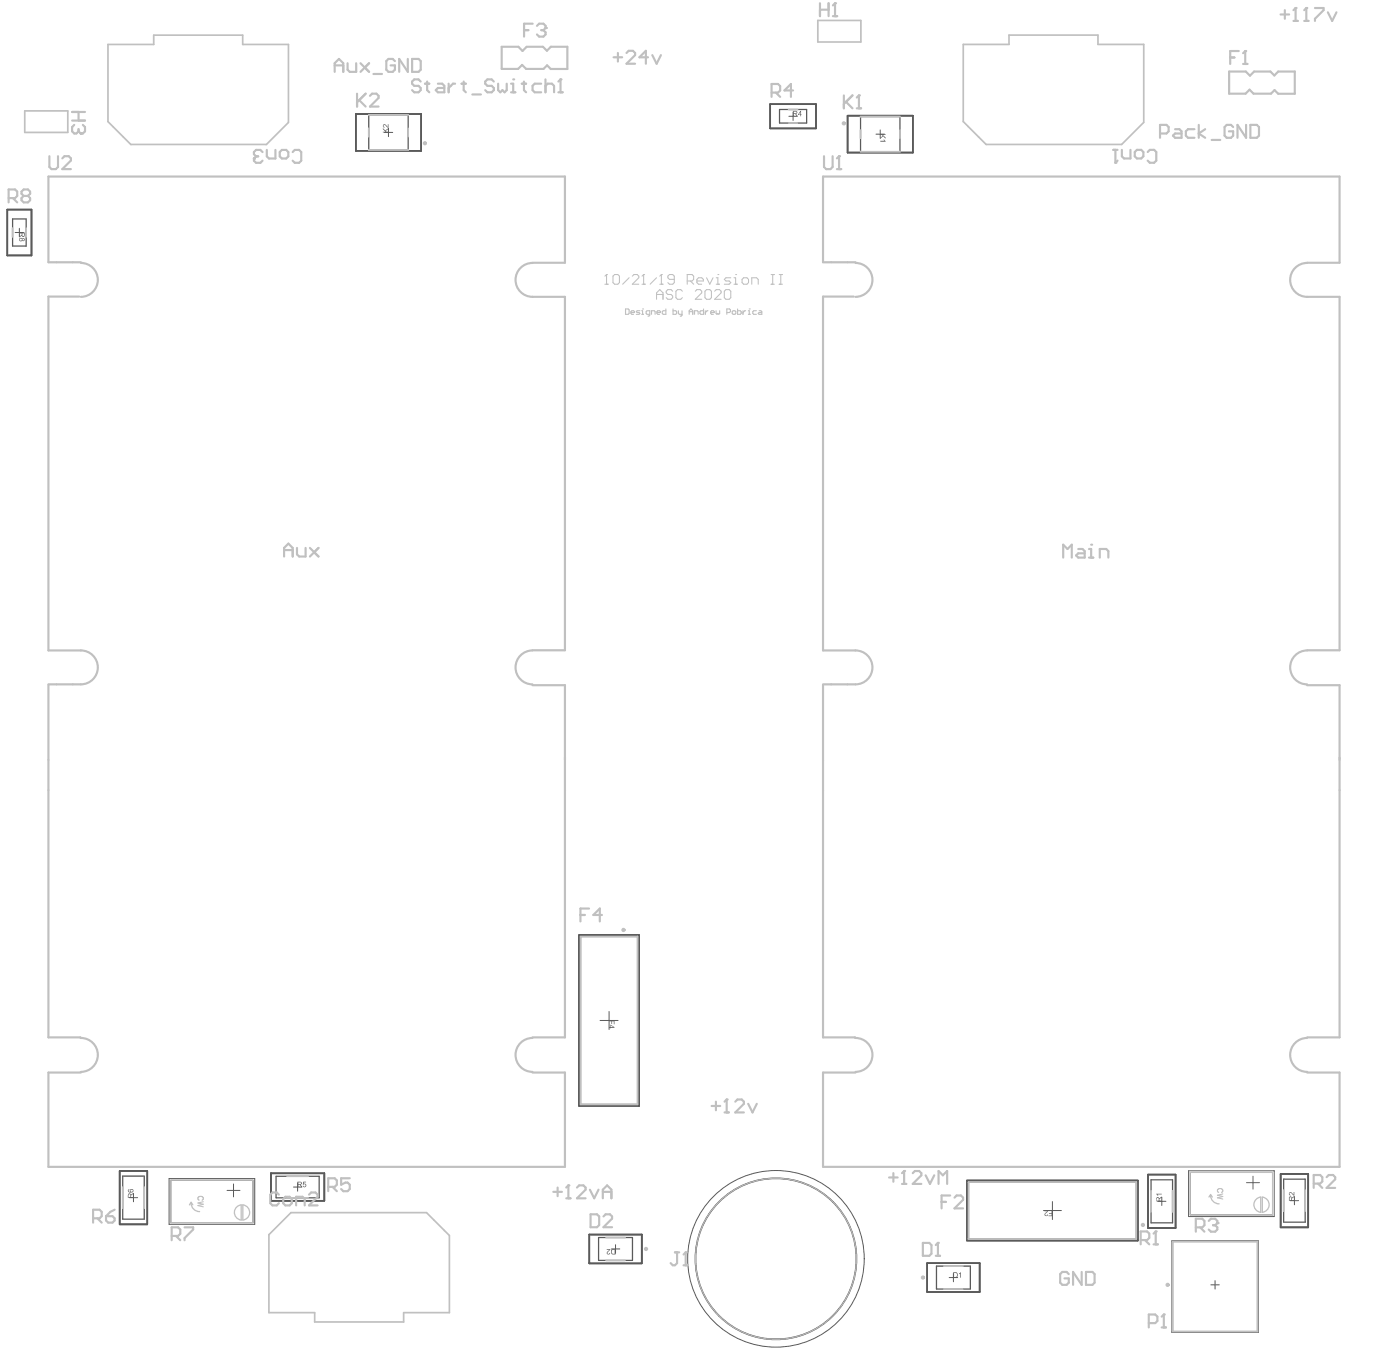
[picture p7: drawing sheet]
<svg xmlns="http://www.w3.org/2000/svg" width="550mm" height="530mm" viewBox="0 0 550 530" stroke-linecap="round" stroke-linejoin="round" font-family="sans-serif">
<g fill="none" stroke="#5a5a5a" stroke-width=".39">
<path d="M150.8 52h3.4M152.5 50.3v3.3M309.7 45.6h3.3M311.4 44v3.3M343.9 52.7h3.3M345.6 51v3.3M5.9 91.3h3.4M7.6 89.6v3.3M239.1 397v7.1M235.6 400.5h7M466.6 459.5h33.7v18h-33.7zM50.8 470.1h3.2"/>
<path d="M52.4 468.5v3.2M66.4 462.6h33.6v17.9h-33.6zM67.1 463.2h32.2v16.7h-32.2zM89.1 467.2h5.1M91.7 464.7v5.1M115.2 465.9h3.3M116.8 464.3v3.2M409.6 475.1h7.1M413.2 471.6v7.1M454.5 471.5h3.2M456.1 469.9v3.2M467.3 460.2h32.3v16.6h-32.3z"/>
<path d="M489.4 464.2h5.1M491.9 461.7v5M506.6 471.3h3.2M508.2 469.6v3.3M240 490.2h3.3M241.6 488.6v3.3M374.3 499.8v3.3M460.1 487h33.9v35.9h-33.9zM460.4 487.3h33.3v35.3h-33.3zM372.6 501.4h3.4M475.4 504.3h3.3M477 502.6v3.4"/>
<circle cx="304.6" cy="494.1" r="34.7"/>
</g>
<g fill="none" stroke="#5a5a5a" stroke-width=".67">
<path d="M139.7 44.7h25.6v14.5h-25.6zM302.4 40.9h18v9.5h-18zM332.8 45.4h25.6v14.5h-25.6zM2.9 82.3h9.5v18h-9.5zM227.3 367h23.6v67.1h-23.6zM47 459.6h10.8v21h-10.8zM106.4 460.5h20.9v10.8h-20.9zM379.6 463.4h67.1v23.5h-67.1zM450.7 461h10.8v21h-10.8zM502.8 460.8h10.8v20.9h-10.8zM231.3 484.6h20.7v11.3h-20.7zM364 495.8h20.6v11.3h-20.6z"/>
<circle cx="304.6" cy="494.1" r="31.6"/>
</g>
<path d="M144.8 45.1h15.4v13.8h-15.4zM306 43h10.7v5.3h-10.7zM337.8 45.8h15.5v13.8h-15.5zM4.9 85.9h5.4v10.7h-5.4zM227.9 367.6h22.4v65.9h-22.4zM48.2 461.6h8.4v16.9h-8.4zM108.4 461.7h16.9v8.4h-16.9zM380.2 463.9h65.9v22.4h-65.9zM451.9 463.1h8.4v16.9h-8.4zM504 462.8h8.4v16.9h-8.4zM235 485.7h13.3v9h-13.3zM367.7 496.9h13.3v9h-13.3z" fill="none" stroke="#5a5a5a" stroke-width=".5"/>
<g fill="#5a5a5a">
<path d="M345.6 52.7h2.1v.3h-1.1l1.1 1v.4l-.9-.9-1.2 .9v-.3l1-.8-.3-.3h-.7z"/>
<path d="M345.6 55.3h1.6l-.4-.5h.4l.5 .8h-2.1z"/>
<path d="M412.8 475.1h.4v2.2h-1.6v-.2h1.2v-.7h-1v-.2h1z"/>
<path d="M410 475.1h1.5l-.7 .9a.57 .57 0 0 0-.4 .5 .57 .57 0 0 0 .4 .6l.3-.4 .3 .1a.7 .7 0 0 1-1.2 .3 .7 .7 0 0 1 .4-1.2l.5-.5h-1.1z"/>
<path d="M453.9 468.6h2.2v.2h-1.7l.3 .4-.2 .1z"/>
<path d="M506.2 468a1.48 1.48 0 0 1 1.7 .9v-1h.2v1.4l-.8-.6a.56 .56 0 0 0-.5-.5 .56 .56 0 0 0-.6 .4l.4 .4-.1 .2a.69 .69 0 0 1-.3-1.2z"/>
<path d="M119.1 463.8h1v.3h-.8l-.1 .6a.7 .7 0 0 1 1 .3 .7 .7 0 0 1-.4 1 .7 .7 0 0 1-.9-.6l.2-.1a.46 .46 0 0 0 .7 .3 .46 .46 0 0 0 .1-.7 .46 .46 0 0 0-.7 0h-.3z"/>
<path d="M238.2 490.3h1.4l-.6 .8a.56 .56 0 0 0-.5 .5 .56 .56 0 0 0 .4 .6l.6-.4a.68 .68 0 0 1-1.1 .4 .68 .68 0 0 1 .3-1.2l.6-.5h-1.1z"/>
<path d="M376.5 499.8l.8-.5v2.2h-.3v-1.7l-.5 .4z"/>
<path d="M150.3 50.3l.9 .9 1.3-.9v.3l-1.1 .8 .3 .3h.8v.3h-2.2v-.3h1.1l-1.1-1z"/>
<path d="M150.6 48.8h.7l1 1v-1h.2v1.4l-1.1-.8a.43 .43 0 0 0-.5-.4 .43 .43 0 0 0-.3 .5 .43 .43 0 0 0 .4 .4l-.3 .1a.69 .69 0 0 1-.1-1.2z"/>
<path d="M239.1 400.5h2.1v1.6h-.2v-1.2h-.7v1h-.3v-1h-.9z"/>
<path d="M454.2 470.2l-.1 1.1h.8l-.1-1.1zM454.1 470l.5-.2 .6 .6 .9-.7v.4l-.9 .6v.6h.9v.2h-2.1z"/>
<path d="M506.3 470.1v.9h.7l-.1-1zM506.3 469.7a.55 .55 0 0 1 .6-.1 .55 .55 0 0 1 .2 .6l1-.8v.3l-.9 .7v.6h.9v.3h-2.1v-1.4z"/>
<path d="M8.8 91.6v.6a.36 .36 0 0 0 .3 .5 .36 .36 0 0 0 .4-.4v-.7zM7.6 91.3h2.1v1.1a.59 .59 0 0 1-.5 .6 .59 .59 0 0 1-.7-.6l-.9 .8v-.4l.9-.7v-.5h-.9z"/>
<path d="M8.8 94.1a.35 .35 0 0 0 .7 0 .35 .35 0 0 0-.7 0zM7.7 94a.46 .46 0 0 0 .9 0 .46 .46 0 0 0-.9 0zM7.9 93.4h.5l.3 .3a.55 .55 0 0 1 .8-.1 .55 .55 0 0 1 0 .8 .55 .55 0 0 1-.8-.1 .67 .67 0 0 1-1.1 .1 .67 .67 0 0 1 .3-1z"/>
<path d="M117.1 464.1v.7h.6a.36 .36 0 0 0 .5-.3 .36 .36 0 0 0-.4-.4zM116.8 463.8h1a.6 .6 0 0 1 .7 .6 .6 .6 0 0 1-.6 .6l.8 .9h-.4l-.7-.9h-.5v.9h-.3z"/>
<path d="M240.5 490.5l-.4 .5 .1 .9 1.1 .2v-1.6zM240 490.5l1.6-.2v2.1l-1.5-.2-.2-.4z"/>
<path d="M374.6 499.6v1.7l1-.2 .1-1.2zM374.3 499.3l1.3 .1 .4 1.1a.87 .87 0 0 1-.9 1h-.8z"/>
<path d="M50.5 468.8l-.1 1h.8l-.1-1zM50.4 468.6a.66 .66 0 0 1 1.1 .4l.9-.8v.4l-.9 .6v.6h.9v.3h-2.2z"/>
<path d="M50.4 466.9l.4-.2v.3a.49 .49 0 0 0-.2 .6 .49 .49 0 0 0 .7 .2 .65 .65 0 0 1 .1-1 .65 .65 0 0 1 .9 .3 .65 .65 0 0 1-.3 .9h-.9a.77 .77 0 0 1-.7-.3 .77 .77 0 0 1 0-.8zM51.2 467.4a.5 .5 0 0 0 1 0 .5 .5 0 0 0-1 0z"/>
<path d="M239.8 402.5v.6h1zM239.6 402.2l1.6 1v.2h-1.4v.3l-.7-.3v-.3h.5z"/>
<path d="M311.6 43.8v.7h.6a.36 .36 0 0 0 .5-.3 .36 .36 0 0 0-.4-.4zM311.4 43.5h1a.59 .59 0 0 1 .6 .6 .59 .59 0 0 1-.5 .6l.7 .9h-.4l-.7-.9h-.5v.9h-.2z"/>
<path d="M314.2 43.9l-.6 1.1h.6zM314.2 43.5h.3v1.5h.2l-.2 .6h-.3v-.5h-.9z"/>
</g>
<g fill="none" stroke="#c0c0c0" stroke-width=".85">
<path d="M197 18.4h6.5l1.6 1.6 1.7-1.6h6.4l1.5 1.5 1.6-1.5h6.4v8.7h-6.5l-1.4-1.5-1.4 1.4h-6.9l-1.5-1.5-1.6 1.5h-6.4zM482.5 28.1h6.6l1.6 1.6 1.7-1.6h6.3l1.6 1.5 1.5-1.5h6.5v8.7h-6.5l-1.4-1.4-1.4 1.4h-6.9l-1.5-1.6-1.6 1.6h-6.5zM28.3 43.9h5.1M28.3 47.3h5.1M30.8 43.9v3.4M32.5 49l.9 .9v1.6l-.9 .9h-.8M3.4 77.7h2.5l.9-.8v-1.7l-.9-.8h-2.5v5M5.1 77.7l1.7 1.7M9.3 76.9l-.9-.8v-.9l.9-.8h1.7l.8 .8v.9l-.8 .8M9.3 76.9l-.9 .8v.9l.9 .8h1.7l.8-.8v-.9l-.8-.8M9.3 76.9h1.7M31.1 116.4h-12.1v138.9h12.8"/>
<path d="M31.8 102.9h-12.8v-33.6h202.8v33.8h-12.7M209.1 116.5h12.7v138.7h-12.7M335.2 116.4h-12.1v138.9h12.8M335.9 102.9h-12.8v-33.6h202.8v33.8h-12.7M513.2 116.5h12.7v138.7h-12.7M19 268.8v138.4h12.5l.3 .2M19 268.6h12.8M209.1 268.9h12.7v138.3h-12.7M323.1 268.8v138.4h12.5l.3 .2M323.1 268.6h12.8M513.2 268.9h12.7v138.3h-12.7M31.8 421h-12.8v37h202.8v-37h-12.7"/>
<path d="M335.9 421h-12.8v37h202.8v-37h-12.7M36.6 478.2h2.5l.8-.9v-1.6l-.8-.9h-2.5v5.1M38.2 478.2l1.7 1.7M41.6 477.3h2.6l.8 .9v.8l-.8 .9h-1.7l-.9-.9zM45 474.8l-1.7 .9-1.7 1.6"/>
</g>
<path d="M74.4 472.9l.6-1 .7 1M94.7 472.9v6M95.3 472.9v6M474.6 469.8l.7-1 .7 1M494.9 469.9v5.9M495.6 469.9v5.9" fill="none" stroke="#c0c0c0" stroke-width=".51"/>
<g fill="none" stroke="#c0c0c0" stroke-width=".67">
<path d="M42.4 17.5h17.9v-3.7h35v3.7h17.9v30.6l-8.6 8.6h-53.2l-9-9zM321.1 8h16.9v8.5h-16.9zM378.2 17.4h17.9v-3.6h35v3.6h17.9v30.6l-8.6 8.7h-53.3l-8.9-9zM9.7 43.5h16.9v8.5h-16.9zM144.8 45.2h15.4M144.8 50.3v3.3M144.8 58.8h15.4M160.2 50.3v3.3M309.6 48.3h3.5M309.6 43h3.5M337.8 45.9h15.5M337.8 51v3.3"/>
<path d="M337.8 59.5h15.5M353.3 51v3.3M4.9 89.5v3.5M10.3 89.5v3.5M227.9 367.6h22.4v65.9h-22.4zM48.2 465.9v8.3M56.6 465.9v8.3M112.7 470.2h8.3M112.7 461.7h8.3M114.2 476h53.2l9 8.9v30.3h-17.9v3.7h-35v-3.7h-17.9v-30.6zM380.2 463.9h65.9v22.4h-65.9zM451.9 467.4v8.3"/>
<path d="M460.4 467.4v8.3M503.9 467.1v8.3M512.4 467.1v8.3M237.9 494.7h7.5M237.9 485.7h7.5M370.6 496.9h7.4M460.4 487.3h33.3v35.3h-33.3zM370.6 505.9h7.4"/>
</g>
<path d="M67.1 463.2h32.2v16.7h-32.2zM467.3 460.2h32.3v16.6h-32.3zM478.4 468a.78 .78 0 0 1-.5-.9 .78 .78 0 0 1 .9-.6h.5a.78 .78 0 0 1 .8 .6 .78 .78 0 0 1-.5 .9M480.1 468.6l-2.2 .5 2.2 .5-2.2 .5 2.2 .5" fill="none" stroke="#c0c0c0" stroke-width=".42"/>
<circle cx="31.7" cy="52.4" r=".42" fill="#c0c0c0"/>
<g fill="none" stroke="#c0c0c0" stroke-width=".85">
<path d="M29.2 49l-.9 .9v1.6l.9 .9h.8l.8-.9M30.8 51.5l.9 .9M30.8 50.7v.8M111.5 218.4v-3.3l1.7-1.7 1.7 1.7v3.3M111.5 215.9h3.4M116.6 215.1v2.5l.8 .8h2.6v-3.3M121.7 215.1l3.3 3.3M125 215.1l-3.3 3.3M217.2 467.8h3.4M218.9 466.1v3.4M222.3 470.3h1.7M223.1 465.3v5"/>
<path d="M231.8 476.6h2.6l.8 .9v3.3l-.8 .9h-2.6zM236.9 477.5l.9-.9h1.7l.8 .9v.8l-3.4 3.4h3.4M67.4 485.1h2.5l.9-.8v-1.7l-.9-.9h-2.5v5.1M69.1 485.1l1.7 1.7M72.5 481.7h3.3v.9l-3.3 3.3v.9"/>
</g>
<circle cx="223.1" cy="465.3" r=".42" fill="#c0c0c0"/>
<g fill="none" stroke="#c0c0c0" stroke-width=".85">
<path d="M302.9 36.3h2.5l.9-.8v-1.7l-.9-.8h-2.5v5M304.6 36.3l1.7 1.7M311.4 35.5h-3.4l2.5-2.5v5M227.9 359.1h1.7M231.3 356.6h-3.4v5.1M236.3 359.1h-3.4l2.6-2.5v5.1M223.1 465.3l-.8 .8M226.5 466.1l.9-.8h1.7l.8 .8v.9l-3.4 3.3h3.4M231.6 467l1.7 3.3 1.7-3.3M236.7 470.3v-3.3l1.6-1.7 1.7 1.7v3.3M236.7 467.8h3.3M362.3 487.8h2.5l.9 .9v3.4l-.9 .8h-2.5z"/>
<path d="M367.4 492.9h1.7M368.2 487.8v5.1"/>
</g>
<circle cx="368.2" cy="487.8" r=".42" fill="#c0c0c0"/>
<path d="M368.2 487.8l-.8 .9M451 519.3h2.5l.9-.8v-1.7l-.9-.9h-2.5v5.1M456.9 515.9v5.1M456.1 521h1.7" fill="none" stroke="#c0c0c0" stroke-width=".85"/>
<circle cx="456.9" cy="515.9" r=".42" fill="#c0c0c0"/>
<path d="M447.8 486.7h2.5l.9-.8v-1.7l-.9-.9h-2.5v5.1M449.5 486.7l1.7 1.7M452.9 488.4h1.7M453.7 483.3v5.1M456.9 515.9l-.8 .9" fill="none" stroke="#c0c0c0" stroke-width=".85"/>
<circle cx="453.7" cy="483.3" r=".42" fill="#c0c0c0"/>
<path d="M437.1 58.8h1.6M437.9 58.8v5.1M440.4 58.8v2.6l.9 .8h2.5v-3.4M446.3 58.8h1.7l.9 .9v1.7l-.9 .8h-1.7l-.8-.8v-1.7zM450.6 59.7l.8-.9h1.7l.8 .9v3.3l-.8 .9h-1.7l-.8-.9M453.7 483.3l-.8 .9" fill="none" stroke="#c0c0c0" stroke-width=".85"/>
<circle cx="437.9" cy="63.9" r=".42" fill="#c0c0c0"/>
<path d="M438.7 63l-.8 .9M474.5 479.2l.9-.8h1.7l.8 .8v.9M469.5 481.7h2.5l.8-.8v-1.7l-.8-.8h-2.5v5M471.2 481.7l1.6 1.7" fill="none" stroke="#c0c0c0" stroke-width=".85"/>
<circle cx="477.9" cy="480.1" r=".42" fill="#c0c0c0"/>
<g fill="none" stroke="#c0c0c0" stroke-width=".85">
<path d="M205.7 11.8h1.7M209.1 9.3h-3.4v5.1M210.8 10.1l.9-.8h1.6l.9 .8v.9M140.2 36.8v5M141 39.3l2.6 2.5M143.6 36.8l-3.4 3.3M145.2 37.6l.9-.8h1.7l.8 .8v.9l-3.4 3.3h3.4M515.7 464.6h2.6l.8-.9v-1.7l-.8-.8h-2.6v5.1M517.4 464.6l1.7 1.7M520.8 462l.9-.8h1.6l.9 .8v.9l-3.4 3.4h3.4M476.2 480.9h.9M477.1 480.9l.8 .8v.9l-.8 .8h-1.7l-.9-.8"/>
<path d="M477.9 480.1l-.8 .8"/>
</g>
<path d="M78.2 471.1a.78 .78 0 0 1-.5-.9 .78 .78 0 0 1 .8-.6h.5a.78 .78 0 0 1 .8 .6 .78 .78 0 0 1-.5 .9M79.8 471.7l-2.1 .5 2.1 .5-2.1 .5 2.1 .5" fill="none" stroke="#c0c0c0" stroke-width=".42"/>
<circle cx="214.2" cy="11" r=".42" fill="#c0c0c0"/>
<path d="M212.5 11.8h.8M213.3 11.8l.9 .9v.8l-.9 .9h-1.6l-.9-.9M214.2 11l-.9 .8M331.3 37.4v5.1M332.1 40l2.6 2.5M334.7 37.4l-3.4 3.4M337.2 37.4v5.1M336.4 42.5h1.7" fill="none" stroke="#c0c0c0" stroke-width=".85"/>
<circle cx="337.2" cy="37.4" r=".42" fill="#c0c0c0"/>
<path d="M337.2 37.4l-.8 .9M417.4 218.9v-5.1l1.7 1.7 1.7-1.7v5.1M423.3 215.5h1.7l.8 .8v2.6h-2.5l-.8-.9 .8-.8h2.5M427.5 215.5h.9v3.4M427.5 218.9h1.7M424.7 499.2v5.1l-3.4-5.1v5.1M426.3 499.2h2.6l.8 .9v3.4l-.8 .8h-2.6zM419.6 500.1l-.9-.9h-1.6l-.9 .9v3.4l.9 .8h1.6l.9-.8v-1.7h-1.7" fill="none" stroke="#c0c0c0" stroke-width=".85"/>
<circle cx="428.4" cy="213.8" r=".42" fill="#c0c0c0"/>
<path d="M104.8 58.8v2.6l.8 .8h2.5v-3.4M110.7 58.8h1.7l.8 .9v1.7l-.8 .8h-1.7l-.9-.8v-1.7zM114.9 59.7l.8-.9h1.7l.9 .9v3.4l-.9 .8h-1.7l-.8-.8M19.4 61.3v4.2l.8 .9h1.7l.9-.9v-4.2M24.5 62.2l.8-.9h1.7l.8 .9v.8l-3.3 3.4h3.3M99.7 62.2v.9l.8 .8h1.7l.9-.8M431.8 218.9v-3.4h2.5l.8 .8v2.6M128.9 465.8h2.5l.8-.8v-1.7l-.8-.8h-2.5v5M130.6 465.8l1.6 1.7M137.3 462.5h-3.4v2.5l1.7-.8h.9l.8 .8v1.7l-.8 .8h-1.7l-.9-.8" fill="none" stroke="#c0c0c0" stroke-width=".85"/>
<circle cx="99.7" cy="62.2" r=".42" fill="#c0c0c0"/>
<g fill="none" stroke="#c0c0c0" stroke-width=".85">
<path d="M165.2 32l-.9-.8h-1.7l-.8 .8v.8l.8 .9h1.7l.9 .8v.9l-.9 .8h-1.7l-.8-.8M166.8 32.8h1.7M167.7 32v3.4l.8 .8M171.9 32.8h1.7l.8 .9v2.5h-2.5l-.8-.8 .8-.9h2.5M176.1 32.8v3.4M178.7 32.8h-.9l-1.7 1.7M181.2 32.8h1.7M182 32v3.4l.9 .8M185.4 37.1h3.4M193.9 32l-.9-.8h-1.7l-.8 .8v.8l.8 .9h1.7l.9 .8v.9l-.9 .8h-1.7l-.8-.8M195.6 32.8v2.6l.8 .8 .9-.8 .8 .8 .8-.8v-2.6M200.6 36.2h1.7"/>
<path d="M200.6 32.8h.9v3.4M103.1 59.7l-.9-.9h-1.7l-.8 .9v.8l.8 .9M100.5 61.4l-.8 .8M100.5 61.4h.9"/>
</g>
<circle cx="201.5" cy="31.2" r=".42" fill="#c0c0c0"/>
<path d="M204.9 32.8h1.6M205.7 32v3.4l.8 .8M212.5 32.8h-2.6l-.8 .9v1.7l.8 .8h2.6M214.1 33.7l.9-.9h1.7l.8 .9v2.5M214.1 31.2v5M219.2 36.2h1.7M220.1 31.2v5" fill="none" stroke="#c0c0c0" stroke-width=".85"/>
<circle cx="220.1" cy="31.2" r=".42" fill="#c0c0c0"/>
<path d="M220.1 31.2l-.9 .8M265 491.5h1.7M265.8 491.5v4.3l-.8 .8h-.9l-.8-.8M268.3 496.6h1.7M269.2 491.5v5.1" fill="none" stroke="#c0c0c0" stroke-width=".85"/>
<circle cx="269.2" cy="491.5" r=".42" fill="#c0c0c0"/>
<path d="M279.4 434.1h3.4M281.1 432.4v3.4M284.4 436.6h1.7M285.3 431.6v5M269.2 491.5l-.9 .9" fill="none" stroke="#c0c0c0" stroke-width=".85"/>
<circle cx="285.3" cy="431.6" r=".42" fill="#c0c0c0"/>
<path d="M323.5 61.3v4.2l.8 .9h1.7l.9-.9v-4.2M328.6 66.4h1.7M329.4 61.3v5.1M285.3 431.6l-.9 .8M288.7 432.4l.8-.8h1.7l.8 .8v.8l-3.3 3.4h3.3M293.7 433.2l1.7 3.4 1.7-3.4" fill="none" stroke="#c0c0c0" stroke-width=".85"/>
<circle cx="329.4" cy="61.3" r=".42" fill="#c0c0c0"/>
<path d="M321.9 1.3v5M321.9 3.8h3.4M325.3 1.3v5M327 6.3h1.7M327.8 1.3v5M329.4 61.3l-.8 .9" fill="none" stroke="#c0c0c0" stroke-width=".85"/>
<circle cx="327.8" cy="1.3" r=".42" fill="#c0c0c0"/>
<path d="M327.8 1.3l-.8 .8M483 22.6h1.6M486.3 20h-3.3v5.1M488 25.1h1.7M488.9 20v5.1" fill="none" stroke="#c0c0c0" stroke-width=".85"/>
<circle cx="488.9" cy="20" r=".42" fill="#c0c0c0"/>
<path d="M502.7 5.7h3.4M504.4 4v3.4M507.8 8.2h1.7M508.6 3.1v5.1M488.9 20l-.9 .9" fill="none" stroke="#c0c0c0" stroke-width=".85"/>
<circle cx="508.6" cy="3.1" r=".42" fill="#c0c0c0"/>
<path d="M508.6 3.1l-.8 .9M512 8.2h1.7M512.9 3.1v5.1" fill="none" stroke="#c0c0c0" stroke-width=".85"/>
<circle cx="512.9" cy="3.1" r=".42" fill="#c0c0c0"/>
<path d="M512.9 3.1l-.9 .9M516.2 3.1h3.4v.9l-3.4 3.4v.8M521.3 4.8l1.7 3.4 1.7-3.4M109.5 468.9l-.9-.9h-1.6l-.9 .9v3.4l.9 .8h1.6l.9-.8M112 469.7h1.7l.9 .9v1.7l-.9 .8h-1.7l-.8-.8v-1.7zM116.2 473.1v-3.4h2.6l.8 .9v2.5M121.3 468.9l.9-.9h1.6l.9 .9v.8l-3.4 3.4h3.4M369.7 471.8h1.6M373 469.2h-3.3v5.1M374.7 470.1l.9-.9h1.7l.8 .9v.8l-3.4 3.4h3.4" fill="none" stroke="#c0c0c0" stroke-width=".85"/>
<path d="M245.6 121.3h1l.4 .3v1.4l-.4 .4h-1zM247.7 122.7h1.4l-.4-.7h-.7l-.3 .3v.7l.3 .4h.7M251.2 122h-1l-.4 .3 .4 .4h.7l.3 .3-.3 .4h-1.1M251.9 123.4h.7M251.9 122h.4v1.4" fill="none" stroke="#c0c0c0" stroke-width=".43"/>
<circle cx="252.3" cy="121.3" r=".22" fill="#c0c0c0"/>
<g fill="none" stroke="#c0c0c0" stroke-width=".43">
<path d="M255.1 123.4h-1.1l-.3-.4v-.7l.3-.3h1.1v1.7l-.7 .4M255.8 123.4v-1.4h1l.4 .3v1.1M257.9 122.7h1.4l-.3-.7h-.8l-.3 .3v.7l.3 .4h.8M261.4 121.3v2.1h-1l-.4-.4v-.7l.4-.3h1M264.2 121.3v2.1h1.1l.3-.4v-.7l-.3-.3h-1.1M266.3 122v1l.4 .4h1.1M267.8 122v1.7l-.8 .4M270.6 123.4v-1.4l.7-.7 .7 .7v1.4M270.6 122.3h1.4M272.7 123.4v-1.4h1l.4 .3v1.1M276.2 121.3v2.1h-1.1l-.3-.4v-.7l.3-.3h1.1M276.9 122v1.4"/>
<path d="M278 122l-1.1 .7M279 122.7h1.4l-.3-.7h-.7l-.4 .3v.7l.4 .4h.7M281.1 122v1l.4 .4 .3-.4 .4 .4 .3-.4v-1M285.3 122.7h1.1l.4-.4v-.7l-.4-.3h-1.1v2.1M287.5 122.3l.3-.3h.7l.4 .3v.7l-.4 .4h-.7l-.3-.4zM289.6 121.3v2.1h1l.4-.4v-.7l-.4-.3h-1M291.7 122v1.4M292.7 122l-1 .7M293.8 122h.3v1.4M293.8 123.4h.7"/>
</g>
<circle cx="294.1" cy="121.3" r=".22" fill="#c0c0c0"/>
<path d="M297 122h-1.1l-.3 .3v.7l.3 .4h1.1M298 122h.7l.4 .3v1.1h-1.1l-.3-.4 .3-.3h1.1" fill="none" stroke="#c0c0c0" stroke-width=".43"/>
<path d="M257.8 117.5v-2.6l1.2-1.2 1.3 1.2v2.6M257.8 115.6h2.5M264.1 114.3l-.6-.6h-1.3l-.6 .6v.6l.6 .7h1.3l.6 .6v.6l-.6 .7h-1.3l-.6-.7M267.9 114.3l-.6-.6h-1.3l-.6 .6v2.5l.6 .7h1.3l.6-.7M273 114.3l.6-.6h1.3l.6 .6v.6l-2.5 2.6h2.5M277.4 113.7h1.3l.6 .6v2.5l-.6 .7h-1.3l-.6-.7v-2.5zM280.6 114.3l.6-.6h1.3l.6 .6v.6l-2.5 2.6h2.5M285 113.7h1.3l.6 .6v2.5l-.6 .7h-1.3l-.6-.7v-2.5z" fill="none" stroke="#c0c0c0" stroke-width=".41"/>
<path d="M355 459.6v5.1M349 462.2h3.4M350.7 460.5v3.3M354.1 464.7h1.7" fill="none" stroke="#c0c0c0" stroke-width=".85"/>
<circle cx="355" cy="459.6" r=".42" fill="#c0c0c0"/>
<path d="M355 459.6l-.9 .9M358.3 460.5l.9-.9h1.7l.8 .9v.8l-3.4 3.4h3.4M363.4 461.3l1.7 3.4 1.7-3.4M368.5 464.7v-5.1l1.7 1.7 1.6-1.7v5.1" fill="none" stroke="#c0c0c0" stroke-width=".85"/>
<path d="M237.5 111.6h1.3M238.1 107.8v3.8" fill="none" stroke="#c0c0c0" stroke-width=".41"/>
<circle cx="238.1" cy="107.8" r=".21" fill="#c0c0c0"/>
<path d="M238.1 107.8l-.6 .6M241.3 107.8h1.3l.6 .6v2.5l-.6 .7h-1.3l-.6-.7v-2.5zM247 109l-2.5 2.6M248.3 108.4l.6-.6h1.3l.6 .6v.6l-2.5 2.6h2.5M252.1 111.6h1.2M252.7 107.8v3.8" fill="none" stroke="#c0c0c0" stroke-width=".41"/>
<circle cx="252.7" cy="107.8" r=".21" fill="#c0c0c0"/>
<path d="M252.7 107.8l-.6 .6M257.8 109l-2.6 2.6M259 111.6h1.3M259.7 107.8v3.8" fill="none" stroke="#c0c0c0" stroke-width=".41"/>
<circle cx="259.7" cy="107.8" r=".21" fill="#c0c0c0"/>
<path d="M259.7 107.8l-.7 .6M264.7 109.7h-1.9l-.6-.7v-.6l.6-.6h1.3l.6 .6v2.5l-.6 .7h-1.3l-.6-.7M269.8 110.3h1.9l.6-.6v-1.3l-.6-.6h-1.9v3.8M271.1 110.3l1.2 1.3M273.6 110.3h2.5v-.6l-.6-.7h-1.3l-.6 .7v1.2l.6 .7h1.3M277.4 109l1.3 2.6 1.2-2.6M281.2 111.6h1.3M281.2 109h.6v2.6" fill="none" stroke="#c0c0c0" stroke-width=".41"/>
<circle cx="281.8" cy="107.8" r=".21" fill="#c0c0c0"/>
<path d="M286.9 109h-1.9l-.6 .7 .6 .6h1.3l.6 .6-.6 .7h-1.9M288.2 111.6h1.2M288.2 109h.6v2.6" fill="none" stroke="#c0c0c0" stroke-width=".41"/>
<circle cx="288.8" cy="107.8" r=".21" fill="#c0c0c0"/>
<path d="M292 109h1.2l.7 .7v1.2l-.7 .7h-1.2l-.7-.7v-1.2zM295.1 111.6v-2.6h1.9l.7 .7v1.9M302.7 111.6h1.3M302.7 107.8h1.3M303.4 107.8v3.8M305.9 111.6h1.3M305.9 107.8h1.3M306.5 107.8v3.8" fill="none" stroke="#c0c0c0" stroke-width=".41"/>
<g fill="none" stroke="#c0c0c0" stroke-width=".85">
<path d="M131.4 28.2v-3.4l1.7-1.7 1.7 1.7v3.4M131.4 25.7h3.4M136.5 24.8v2.6l.8 .8h2.5v-3.4M141.5 24.8l3.4 3.4M144.9 24.8l-3.4 3.4M146.6 29h3.4M155 24l-.8-.9h-1.7l-.8 .9v3.4l.8 .8h1.7l.8-.8v-1.7h-1.7M160.1 23.1v5.1l-3.4-5.1v5.1M161.8 23.1h2.5l.9 .9v3.4l-.9 .8h-2.5zM240.9 22.5h3.4M242.6 20.8v3.4M246 20.8l.8-.9h1.7l.8 .9v.8l-3.3 3.4h3.3"/>
<path d="M254.4 22.5h-3.4l2.6-2.6v5.1M256.1 21.6l1.7 3.4 1.7-3.4M455.4 52.4h2.6l.8-.8v-1.7l-.8-.9h-2.6v5.1M461.3 50.7h1.7l.9 .9v2.5h-2.6l-.8-.9 .8-.8h2.6M468.9 50.7h-2.5l-.8 .9v1.6l.8 .9h2.5M470.6 49v5.1M473.2 50.7l-2.6 1.7 2.6 1.7M475.7 54.9h3.4M484.1 49.9l-.8-.9h-1.7l-.8 .9v3.3l.8 .9h1.7l.8-.9v-1.6h-1.7M489.2 49v5.1l-3.4-5.1v5.1M490.9 49h2.5l.9 .9v3.3l-.9 .9h-2.5zM31.8 103.2a6.7 6.7 0 0 1 6.6 6.7 6.7 6.7 0 0 1-6.6 6.6"/>
<path d="M209.1 103.2a6.7 6.7 0 0 0-6.7 6.7 6.7 6.7 0 0 0 6.7 6.6M335.9 103.2a6.7 6.7 0 0 1 6.6 6.7 6.7 6.7 0 0 1-6.6 6.6M513.2 103.2a6.7 6.7 0 0 0-6.7 6.7 6.7 6.7 0 0 0 6.7 6.6M31.8 255.3a6.7 6.7 0 0 1 6.6 6.7 6.7 6.7 0 0 1-6.6 6.6M209.1 255.3a6.7 6.7 0 0 0-6.7 6.7 6.7 6.7 0 0 0 6.7 6.6M335.9 255.3a6.7 6.7 0 0 1 6.6 6.7 6.7 6.7 0 0 1-6.6 6.6M513.2 255.3a6.7 6.7 0 0 0-6.7 6.7 6.7 6.7 0 0 0 6.7 6.6M31.8 407.4a6.7 6.7 0 0 1 6.6 6.7 6.7 6.7 0 0 1-6.6 6.6M209.1 407.4a6.7 6.7 0 0 0-6.7 6.7 6.7 6.7 0 0 0 6.7 6.6M335.9 407.4a6.7 6.7 0 0 1 6.6 6.7 6.7 6.7 0 0 1-6.6 6.6M513.2 407.4a6.7 6.7 0 0 0-6.7 6.7 6.7 6.7 0 0 0 6.7 6.6"/>
</g>
<g fill="none" stroke="#c0c0c0" stroke-width=".83">
<circle cx="166.8" cy="56.2" r=".42"/>
<circle cx="331.3" cy="48.4" r=".42"/>
<circle cx="244.8" cy="365" r=".42"/>
<circle cx="253.6" cy="490.2" r=".42"/>
<circle cx="448.7" cy="480.8" r=".42"/>
<circle cx="362.3" cy="501.4" r=".42"/>
<circle cx="458.4" cy="504.3" r=".42"/>
</g>
<path d="M75 472.2a3.3 3.3 0 0 0 3.4 3.4M94.7 472.9a2.99 2.99 0 0 0-2.7 3 2.99 2.99 0 0 0 2.7 3M95.3 472.9a2.99 2.99 0 0 1 2.7 3 2.99 2.99 0 0 1-2.7 3M475.3 469.2a3.3 3.3 0 0 0 3.3 3.3M494.9 469.9a2.99 2.99 0 0 0-2.6 2.9 2.99 2.99 0 0 0 2.6 3M495.6 469.9a2.99 2.99 0 0 1 2.7 2.9 2.99 2.99 0 0 1-2.7 3" fill="none" stroke="#c0c0c0" stroke-width=".51"/>
<circle cx="304.6" cy="494.1" r="31.6" fill="none" stroke="#c0c0c0" stroke-width=".39"/>
</svg>
